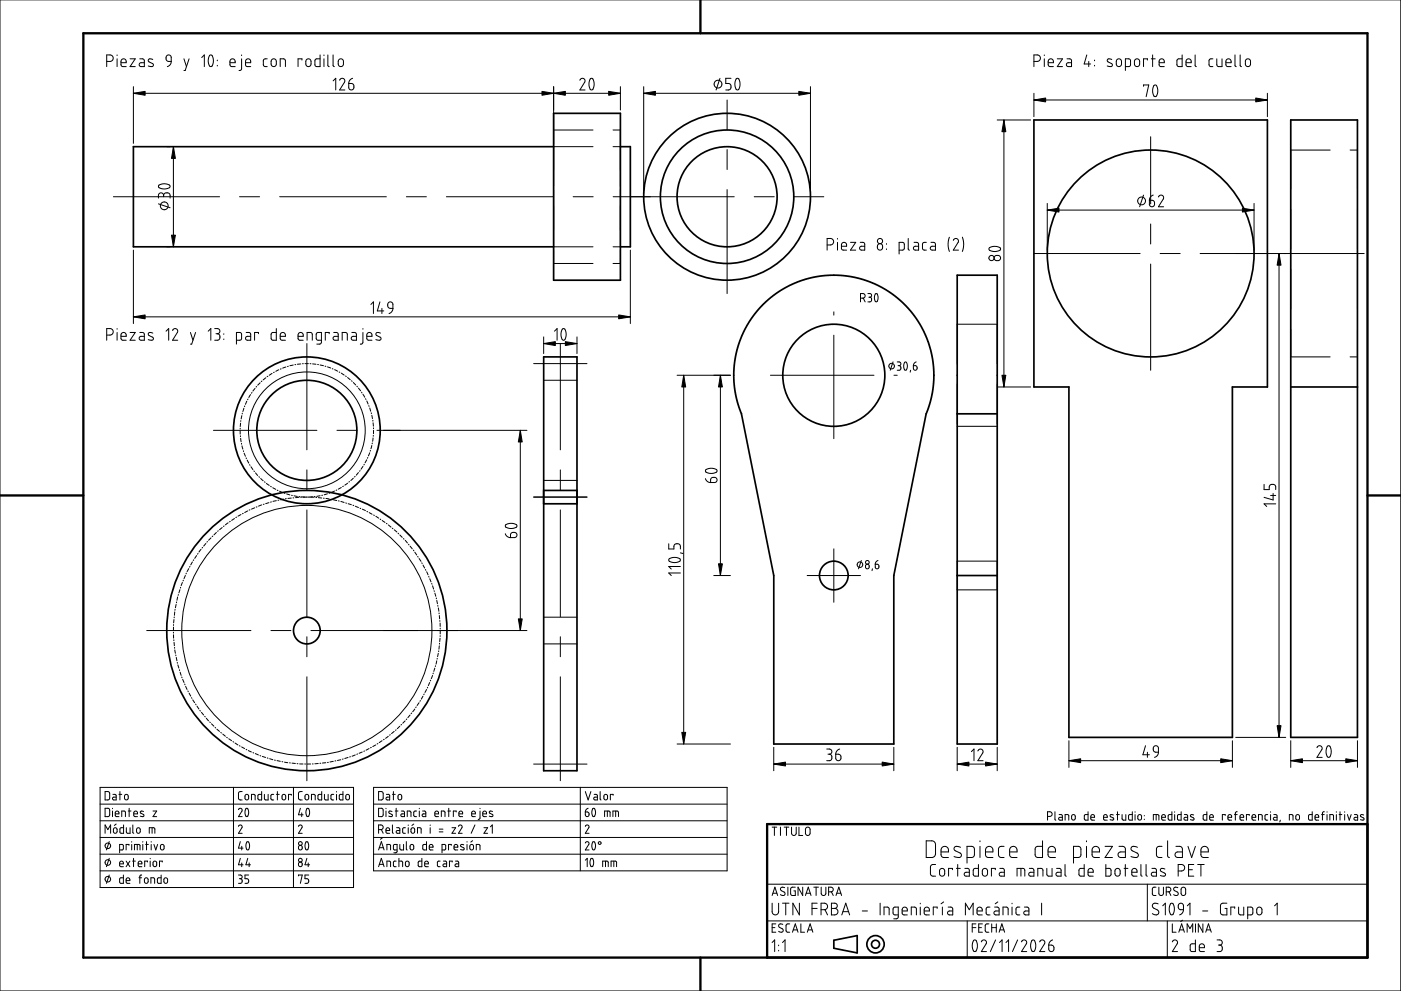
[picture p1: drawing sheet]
<svg xmlns="http://www.w3.org/2000/svg" width="420mm" height="297mm" viewBox="0 0 420 297" stroke-linecap="round" stroke-linejoin="round" font-family="sans-serif">
<g fill="none" stroke="#000" stroke-width=".3">
<path d="M0 0h420.1v297h-420.1zM32 18.4h1.1l.5-.2 .4-.6-.3-.9-.6-.2h-1.1v3.5M35.1 16.5v.2M35.1 17.6v2.4M36.3 18.8h1.5v-.6l-.3-.4-.6-.2-.5 .4-.1 1.4 .4 .5 1.1 .1M39 17.6h1.6l-1.6 2.4h1.6M41.9 17.6h.9l.4 .3 .1 2.1-1.4-.2-.2-.3 .2-.5 1.4-.2M45.8 17.8l-.9-.2-.5 .6 .3 .3 1.2 .7 .1 .5-.4 .3-1.2-.2M50 16.7l.7-.2 .5 .3 .2 1.6h-.9l-.6-.3-.1-1zM51.4 18.4l-.3 1-.9 .6M55.2 17.6l.7 2.4M56.7 17.6l-1.2 3.5h-.3"/>
<path d="M60.5 17.3l.8-.8v3.5M62.9 16.6h.7l.4 1.1-.1 1.4-.6 .9-.5-.3-.3-1.1v-1.2zM65.2 18v.2M65.2 19.6v.2M69 18.8h1.5l-.3-1-.6-.2-.5 .3-.1 1.6 .3 .4 1.2 .1M72.5 17.6v3.1l-.3 .3-.5 .1M72.5 16.5v.2M73.6 18.8h1.6v-.6l-.4-.4-.5-.2-.5 .3-.2 1.6 .4 .4 1.2 .1M80.1 17.6l-.8 .1-.3 .4 .1 1.6 .4 .3h.6M81.5 17.9l.7-.3 .6 .5 .1 1.2-.5 .6h-.6l-.5-.5zM84 20v-2.4l1.4 .2 .2 2.2M90.6 18v-.4h-1.2v2.4"/>
<path d="M91.9 17.8l.7-.2 .6 .6 .1 1.1-.5 .6h-.6l-.4-.4-.1-1.2zM96 16.5v3.5l-1.3-.1-.3-.4 .1-1.5 .3-.3 1.2-.1M97.2 16.5v.2M97.2 17.6v2.4M98.3 16.5v3.1l.4 .4M99.9 16.5v3.2l.4 .3M101.6 17.9l.7-.3 .6 .5 .1 1.2-.4 .6h-.7l-.4-.5-.1-1zM310.1 18.4h1l.6-.2 .3-.6-.2-.8-.5-.3h-1.2v3.5M313.2 16.5v.2M313.2 17.6v2.4M314.3 18.8h1.6v-.6l-.3-.4-.6-.2-.5 .4-.2 1.4 .4 .5 1.2 .1M317.1 17.6h1.5l-1.5 2.4h1.5"/>
<path d="M320 17.6h.9l.4 .3 .1 2.1-1.4-.2-.2-.3 .2-.5 1.4-.2M325.9 16.5l-.8 2.7h2M326.5 18.4v1.6M328.3 18v.2M328.3 19.6v.2M333.4 17.8l-.9-.2-.5 .5 .3 .4 1.2 .7v.6l-.7 .2-.7-.2M335 17.8l.7-.2 .6 .6v1.1l-.4 .6h-.6l-.4-.3-.1-1.3zM337.5 20h1.1l.4-.4v-1.5l-.2-.4-1.3-.1v3.5M340.4 17.9l.7-.3 .6 .5 .1 1.2-.5 .6h-.6l-.4-.5zM344.1 18v-.4h-1.2v2.4M345.3 17.6h1.1M345.7 16.5v3.5"/>
<path d="M347.6 18.8h1.6l-.1-.6-.3-.4-.5-.2-.5 .3-.2 1.6 .4 .4 1.2 .1M354.5 16.5v3.5l-1.3-.1-.2-.5v-1.5l.5-.3h1M355.7 18.8h1.5v-.6l-.3-.4-.6-.2-.4 .3-.2 1.6 .4 .4 1.1 .1M358.4 16.5v3.2l.4 .3M363.7 17.6l-.8 .1-.3 .4 .1 1.6 .4 .3h.6M364.9 17.6v1.8l.5 .6h1.1v-2.4M367.6 18.8h1.6l-.3-1-.6-.2-.5 .4-.2 1.5 .4 .4 1.2 .1M370.4 16.5v3.2l.4 .3M371.9 16.5v3.1l.4 .4M373.7 17.9l.7-.3 .6 .5v1.2l-.4 .6h-.6l-.5-.4zM40 26v17M40 28h146.1"/>
<path d="M99.9 24.2l.8-.7v3.5M101.9 24l.3-.4 .6-.1 .5 .2 .1 .5-1.5 2.8h1.5M104.6 25h1l.4 .4 .1 1-.3 .5-.6 .1-.5-.3zM105.7 23.5l-.7 .5-.4 1M166 39h11.8M166 26v29.7M173.9 24l.6-.5 .9 .4v.6l-1.5 2.5h1.6M177 23.6l.7-.1 .5 1.3-.2 1.4-.5 .8-.5-.2-.3-1.1v-1zM183.9 39h2.2v16.7M186.1 26v7M193 28h50.1M193 26v32"/>
<path d="M215.9 23.5l-1.1 3.5M218.1 30v8.8M219.2 23.5h-1.5v1.5l1.1 .1 .4 .6v.7l-.3 .4-1.2 .2M220.8 23.6h.7l.4 1.2-.1 1.4-.5 .8-.5-.2-.4-1.1 .1-1.2zM243.1 26v32M299.1 36h10M301.1 36v80M310.1 28v7M310.1 30h70M342.9 25.9v-.4h1.6l-.8 3.5M346.1 25.7l.3-.2 .4 .2 .4 1.2-.2 1.6-.5 .5-.4-.2-.4-1.3zM380.1 28v7"/>
<path d="M34 59h31.8M47.6 55.5l.9-.3 1.1-.1 1.3 .4 .1 .4-.7 .6-1.5 .1-1.1-.3-.2-.3zM49.1 58.6l-.5-.7h-.7l-.4 .5v1M49.1 58.6l.4-.7h1.1l.4 .5v1M49.1 58.6v.4M50 44h1M52 44v30M71.8 59h6.1M83.9 59h32M121.9 59h6M133.9 59h32M166 44h11.8"/>
<path d="M166 57v16.7M171.9 59h6M183.9 44h2.2M183.9 59h36.3M186.1 57v16.7M218.1 44.8v6M218.1 56.8v31.2M226.2 59h6M238.2 59h8.9M342.9 58.5l-1.1 3.5M345.1 41v20.1M345.9 58.5l-.9 .6-.3 .9"/>
<path d="M347.4 59.1l.4-.5 .5-.1 .5 .3 .2 .4-1.6 2.8h1.6M398.9 45h-11.8v11.7M404.9 45h2.2v11.7M40 75v22M47.5 61.1l3.5 1.2M50 74h1M166 75v4h11.8M166 74h11.8M183.9 74h2.2M186.1 75v4h-2.2M189 75v22M248.1 73.4h1l.6-.2 .3-.6-.2-.8-.6-.3h-1.1v3.5"/>
<path d="M251.2 71.5v.2M251.2 72.6v2.4M252.3 73.8h1.6v-.6l-.3-.4-.6-.2-.5 .3-.2 1.6 .4 .5h1.2M255.1 72.6h1.5l-1.5 2.4h1.5M258 72.6h.8l.4 .3 .1 2.1-1.4-.2-.1-.5 .2-.3 1.3-.2M263.4 73.2l.7-.2 .5 .5v1l-.4 .4h-.6l-.4-.5-.1-.7zM265.9 73v.2M265.9 74.6v.2M269.6 75h1.1l.5-.4v-1.4l-.3-.5-1.3-.1v3.5M272.4 71.5v3.2l.4 .3M274.1 72.6h.9l.4 .3 .1 2.1-1.4-.2-.2-.4 .2-.4 1.4-.2M277.8 72.6l-.9 .1-.3 .5 .2 1.5 .3 .3h.7"/>
<path d="M279.2 72.6h.8l.4 .3 .1 2.1-1.3-.2-.2-.4 .1-.4 1.4-.2M284.7 71.1l-.4 1.8 .4 2.5M285.9 72.1l.3-.5 .6-.1 .5 .2 .1 .5-1.5 2.8h1.5M288.6 71.1l.4 2-.4 2.3M296.7 74.3l.9-.4h1.1l1.2 .3 .2 .5-.7 .5-1.5 .2-1.1-.4-.2-.3zM298.3 76.8l.5-.2h.8l.4 .5v.5l-.4 .5-1-.1-.5-.5zM310.1 76h31.8M314.1 63h62M314.1 61v14M344.7 60h1l.4 .3 .1 1.1-.3 .5-.5 .1-.6-.3zM345.1 67.1v6M345.1 79.1v31.9"/>
<path d="M347.9 76h6M359.9 76h49.2M376.1 61v14M383.6 76v145M387.1 62.7v12M407.1 62.7v12M35.1 98.5v.2M35.1 99.7v2.3M39 99.7h1.6l-1.6 2.3h1.6M40 95h149M41.9 99.7h.9l.4 .2 .1 2.1-1.4-.2-.2-.3 .2-.5 1.4-.2M45.8 99.8l-.9-.1-.5 .5 .3 .3 1.2 .7 .1 .5-.4 .3-1.2-.2"/>
<path d="M49.8 99.3l.8-.8v3.5M51.8 99.1l.6-.6 .8 .4 .1 .6-1.5 2.5h1.5M57.1 99.7l.8 2.3M58.7 99.7l-1.2 3.4h-.4M62.4 99.3l.8-.8v3.5M64.4 98.5h1l.5 .5-.2 .8-.5 .2M73.8 99.7h.9l.4 .2 .1 2.1-1.4-.2-.2-.3 .2-.5 1.4-.2M82.9 98.5v3.5l-1.3-.1-.3-.5 .1-1.4 .4-.3h1.1M100.1 99.7h.9l.4 .4v1.9l-1.3-.1-.2-.4 .2-.5 1.3-.2M105.5 99.7h.9l.4 .2 .1 2.1-1.4-.2-.2-.3 .2-.5 1.4-.2M108.8 99.7v3l-.3 .4h-.4M108.8 98.5v.2"/>
<path d="M111.2 91.2l.8-.7v3.5M113.9 90.5l-.7 2.7h1.9M114.1 99.8l-1-.1-.4 .5 .2 .3 1.3 .7v.6l-.7 .2-.8-.2M114.5 92.4v1.6M116.5 90.8l.7-.3 .5 .3 .1 1.6h-.9l-.4-.2-.2-.5zM117.8 92.4l-.3 1-.8 .6M166.3 99.3l.8-.8v3.5M168.6 98.7l.3-.2 .5 .1 .4 1.1-.2 1.6-.5 .7-.5-.2-.3-1.2v-1.1zM250.1 93.5v.9M258.1 89.4l1.1-.2 .3-.5-.3-.6-1.1-.1v2.5M258.9 89.4l.6 1.1M260.3 88h.7l.3 .3v.5l-.5 .3"/>
<path d="M260.6 89.1h.2M260.8 89.1l.5 .2 .1 .8-.4 .4h-.7M262.6 88.1h.5l.2 .8-.1 1.1-.4 .5-.3-.2-.3-.8zM298.9 97.2h-11.8v11.9M299.1 97.2v11.9M387.1 80.7v12M387.1 98.7v8.3h11.8M407.1 80.7v12M407.1 98.7v8.3h-2.2M32 100.4l1.6-.2 .4-.6-.3-.8-.6-.3h-1.1v3.5M36.3 100.8h1.5v-.6l-.3-.4-.6-.1-.5 .3-.1 1.5 .4 .5h1.1M64.8 100h.4"/>
<path d="M65.2 100l.7 .5v1l-.5 .4-1 .1M67.1 100v.2M67.1 101.6v.2M70.9 102h1.1l.4-.4 .1-1.5-.3-.4h-1.3v3.4M77.5 100v-.3h-1.2v2.3M84 100.8h1.6l-.3-1-.6-.1-.5 .3-.2 1.5 .5 .5h1.1M89.4 100.8h1.5l-.3-1-.6-.1-.4 .2-.2 1.6 .4 .5h1.1M92 103v31.8M92.1 102v-2.3l1.4 .1 .2 2.2M96.4 102h-1.1l-.4-.3-.1-1.5 .3-.5h1.3v2.9l-.4 .5h-1M98.7 100v-.3h-1.1v2.3M102.6 102v-2.3h1.1l.4 .2 .1 2.1"/>
<path d="M110 100.8h1.5l-.2-1-.7-.1-.4 .2-.2 1.6 .4 .5h1.1M160 109h16M163 114h10M163 103h10M163 101v5M168 103v31.8M173 101v5M203.1 112.5h16M205 112.5v110.5M216 112.5v60M231.1 112.5h31M250.1 100.5v31"/>
<path d="M267.8 108.5l-.8 2.5M268.1 112.5h1M269.1 108.5h.7l.4 .4-.1 .5-.5 .2M269.3 109.6h.3M269.6 109.6l.5 .2 .1 .8-.4 .4h-.7M271.3 108.6h.5l.3 .9-.1 1-.3 .5-.4-.2-.3-.8zM273.1 111l-.1 .5M273.9 109.6l1 .2 .1 .7-.2 .3-.4 .2-.4-.2zM274.8 108.5l-.6 .4-.3 .7M287.1 115.1v12M299.1 115.1v12M299.1 116h10"/>
<path d="M64 129h31M101 129h6.1M113.1 129h44.9M156 129v60M287.1 127.8h11.8M92 140.8v6M92 152.8v32M151.5 160l.6 .8 1 .3M151.6 157.3l1.1-.4h.9l1.3 .3 .1 .5-.5 .5-1.5 .2-1.3-.4zM153.3 159.9l.5-.3 .8 .1 .4 .4v.5l-.5 .5h-1.4zM160 149h16M163 144h10"/>
<path d="M168 140.8v6M168 152.8v32M211.6 143.5l.5 .8 1 .3M211.6 140.9l.8-.4 1.2-.1 1.3 .3 .2 .5-.8 .6-1.3 .1-1.3-.4zM213.3 143.4l.4-.3h.8l.5 .5v.6l-.6 .4h-1.3zM379.1 145.2v1.5h1.5l.1-1 .7-.5h.7l.4 .3 .1 1.2M381 148.5h1.6M381.8 147.9v2l-2.7-.8M382.6 151h-3.5l.8 .8M200.6 163v1.5h1.5l.1-1.1 .6-.4h.7l.4 .3 .1 1.2M200.6 167.6l1.1-.5h1l1.2 .3 .1 .6-.6 .4-1.4 .2-1.3-.4zM204 171.7h-3.4l.7 .8"/>
<path d="M204 169.8h-3.4l.7 .8M204 165.7l.8 .2M214.1 172.5h5M242.1 172.5h16M250.1 164.5v16M258.3 168l-.8 2.5M261.6 170.5l-.1 .5M262.5 169.1l1 .2 .1 .7-.2 .4-.5 .1-.3-.2zM263.3 168l-.6 .4-.2 .7M298.9 168.2h-11.8v8.6h11.8M299.1 168.2v8.6M44 189h31.2"/>
<path d="M81.3 189h5.9M92 190.9v5.9M93.3 189h64.7M163 193h10M163 185h10M168 190.9v5.9M92 202.9v31.1M168 202.9v31.1M30 236h76v30h-76zM31.5 237.3h1l.3 .2 .1 1.8-.3 .4-1.1 .1zM33.9 238.1l.9 .2v1.5l-1-.2 .1-.6 .9-.1M35.7 238.1h.8"/>
<path d="M36 237.3v2.5M37.5 238.3l.5-.2 .4 .4 .1 .8-.3 .4-.5 .1-.3-.4zM70 236v30M72.6 237.3h-.7l-.4 .4 .1 1.8 .3 .3h.7M73.6 238.3l.5-.2 .4 .3 .1 .9-.3 .4-.4 .1-.4-.3zM75.4 239.8v-1.7l1.1 .2v1.5M78.5 237.3v2.5l-.9-.1-.3-.3 .1-1.1 1.1-.2M79.3 238.1v1.3l.4 .4h.7v-1.7M82.1 238.1h-.6l-.3 .4 .1 1.1 .8 .2M82.9 238.1h.8M83.2 237.3v2.5M84.7 238.3l.5-.2 .4 .3 .1 .9-.3 .4-.4 .1-.4-.3z"/>
<path d="M87.4 238.4v-.3h-.9v1.7M88 236v30M90.6 237.3h-.7l-.4 .5 .1 1.7 .3 .3h.7M91.6 238.3l.5-.2 .4 .3 .1 .9-.3 .4-.4 .1-.4-.3zM93.4 239.8v-1.7l1 .2 .1 1.5M96.5 237.3v2.5l-1-.1-.1-.3v-1.1l1.1-.2M97.3 238.1v1.3l.4 .4h.7v-1.7M100.1 238.1h-.6l-.2 .3v1.2l.8 .2M100.9 237.3v.1M100.9 238.1v1.7M102.8 237.3v2.5l-.9-.1-.2-.3 .1-1.1 1-.2M103.8 238.3l.6-.2 .4 .3v1l-.3 .3-.4 .1-.3-.3z"/>
<path d="M112 236h106.1v25h-106.1zM113.5 237.3h1l.4 .4v1.6l-.3 .4-1.1 .1zM115.9 238.1l.9 .2 .1 1.5-1-.1v-.7l1-.1M117.7 238.1h.8M118 237.3v2.5M119.5 238.3l.5-.2 .4 .3 .1 .9-.3 .4-.4 .1-.4-.4zM160 229h16M174 236v25M175.5 237.3l.9 2.5 .8-2.5M178.2 238.1l.9 .2 .1 1.5-1-.1v-.7l1-.1M180 237.3v2.2l.3 .3M181.2 238.3l.6-.2 .4 .3v1l-.3 .3-.4 .1-.4-.4z"/>
<path d="M183.9 238.4v-.3h-.9v1.7M203.1 223h16M232.1 229h36M232.1 224v7M247.9 224.5l1.1 .1 .4 .3v.8l-.7 .4M248.3 226.1h.4M248.7 226.1l.7 .5v.9l-.5 .5h-1M250.6 226.1h1.1l.4 .3 .1 1-.3 .5-.6 .1-.5-.3zM251.8 224.5l-.8 .6-.4 1M268.1 224v7M287.1 229h12M287.1 224v7"/>
<path d="M291.3 225.3l.8-.8v3.5M293.3 225.1l.6-.6 .4 .1 .5 .4-.1 .6-1.4 2.4h1.5M299.1 224v7M320.6 228h49M320.6 222v8M343.5 223.5l-.7 2.7h1.9M344.1 225.5v1.5M346 223.8l.8-.3 .5 .3 .1 1.7-.9-.1-.5-.3-.1-.9zM347.4 225.5l-.3 .9-.9 .6M369.6 222v8M370.6 221h15M387.1 228h20"/>
<path d="M387.1 222v8M394.9 224.1l.3-.4 .7-.2 .4 .3 .2 .4-1.6 2.8h1.6M398.1 223.7l.3-.2 .4 .2 .4 1.2-.1 1.3-.6 .8-.4-.2-.4-1.1v-1.1zM407.1 222v8M30 241h76M30 246h76M30 251h76M30 256h76M31.5 242.3h.9l.4 .2 .1 1.8-.4 .5h-1zM31.5 249.8v-2.5l.8 1.4 .9-1.4v2.5M32.8 252.3l-.9 2.5M32.8 257.3l-.9 2.5"/>
<path d="M33.7 242.3v.1M33.7 243.1v1.7M34.2 248.3l.4-.2 .5 .3v.9l-.3 .4-.7-.2zM34.6 243.9h1.1l-.3-.7-.7 .1-.1 1.1 .2 .4h.9M34.8 247l-.5 .4M35.9 254.8h.8l.3-.3v-1l-.2-.3-.9-.1v2.5M35.9 258.9h1.1l-.2-.7-.5-.1-.3 .3-.1 1 .3 .4h.8M36.5 244.8v-1.7l1.1 .2v1.5M37.1 247.3v2.5h-.8l-.3-.3v-1.1l.2-.3h.9M37.8 258.1l1.1 1.7M37.9 248.1v1.4l.3 .3h.8v-1.7M38.5 243.1h.8"/>
<path d="M38.7 253.4v-.3h-.9v1.7M38.7 242.3v2.5M38.9 258.1l-1.1 1.7M39.5 252.3v.1M39.5 253.1v1.7M39.8 258.1h.8M39.8 247.3v2.2l.3 .3M40 257.3v2.5M40.1 243.9h1.1l-.2-.7-.4-.1-.4 .2-.1 1 .3 .5h.8M40.3 254.8v-1.7l1.6 .1 .1 1.6M41.1 248.3l.4-.2 .5 .3 .1 .9-.4 .4h-.5l-.2-.3zM41.2 253.1v1.7"/>
<path d="M41.4 258.9h1.1l-.2-.7-.4-.1-.3 .2-.2 1.1 .3 .4h.8M42.8 252.3v.1M42.8 253.1v1.7M43 243.2l-.7-.1-.2 .4 1 .7v.4h-1M43.7 253.1h.8M43.9 252.3v2.5M44.2 258.4v-.3h-.8v1.7M44.8 249.8v-1.7l1.5 .1 .1 1.6M45 257.3v.1M45 258.1v1.7M45.3 252.3v.1M45.3 253.1v1.7"/>
<path d="M45.6 248.1v1.7M45.9 243.1h1.1l-1.1 1.7h1.1M46 258.3l.5-.2 .4 .3 .1 1-.3 .3-.7-.2zM46.2 253.1l.5 1.7 .6-1.7M48.3 253.3l.5-.2 .4 .3v1l-.4 .4-.4-.1-.3-.3zM48.7 258.4v-.3h-.9v1.7M71.5 242.7l.5-.4 .6 .2v.6l-1.1 1.7h1.1M71.5 247.7l.5-.4 .6 .2v.6l-1.1 1.7h1.1M72.1 252.3l-.6 1.9h1.4M72.1 257.3l-.6 1.9h1.4M72.5 253.7v1.1M72.5 258.7v1.1"/>
<path d="M73.8 242.4h.5l.3 .9-.2 1-.3 .5-.4-.3-.2-.7zM74 252.4h.5l.3 .7v1.1l-.4 .6-.4-.2-.2-.7zM74.3 257.3l-.6 1.9h1.4M74.7 258.7v1.1M89.5 247.7l.5-.4 .6 .3v.4l-1.1 1.8h1.1M90.1 242.3l-.6 1.9h1.4M90.5 243.6v1.2M91.8 252.4h.5l.3 .8-.1 1-.4 .6-.4-.2-.2-.7zM92 257.3l-.5 1.9h1.4M92.1 242.4h.5l.2 .8v1l-.4 .6-.4-.3-.2-.7zM92.4 258.7v1.1M112 241h106.1"/>
<path d="M112 246h106.1M112 251h106.1M112 256h106.1M113.5 242.3h1.1l.3 .4v1.6l-.4 .5h-1zM113.5 248.7l1.2-.2 .2-.4-.1-.6-.5-.2h-.8v2.5M113.5 254.8l.9-2.5 .8 2.5M113.5 259.8l.9-2.5 .8 2.5M113.7 259.1h1.3M113.7 254.1h1.3M114.4 248.6l.5 1.2M114.6 251.2l-.5 .4M115.8 248.9h1.1l-.3-.7-.4-.1-.4 .3v1.1l.3 .3h.8"/>
<path d="M115.8 242.3v.1M115.8 243.1v1.7M116 254.8v-1.7l1.1 .2v1.5M116 259.8v-1.7l1.1 .2v1.5M117.6 243.2l-.8-.1-.2 .4 1 .7v.4h-1M117.7 247.3v2.2l.3 .3M118.5 243.1h.9M118.8 258.1h-.5l-.3 .3v1.2l.8 .2M118.8 242.3v2.5M118.9 248.1h.7l.3 .3v1.4l-.9-.1-.2-.3 .2-.4 .9-.1M119.1 254.8h-.8l-.3-.3v-1.1l.2-.3h.9v2.1l-.3 .4h-.7M119.6 258.1l1 .1 .2 1.6"/>
<path d="M119.6 257.3v2.5M119.9 253.1v1.4l.3 .3h.8v-1.7M120.3 243.1l1 .2v1.5l-1-.1v-.7l1-.1M121.6 248.1h-.5l-.3 .3v1.2l.8 .2M121.7 258.3l.6-.2 .4 .3v.9l-.3 .4-.4 .1-.4-.4zM121.9 252.3v2.2l.2 .3M122.1 244.8v-1.7l1 .1 .2 1.6M122.4 247.3v.1M122.4 248.1v1.7M123.1 253.3l.5-.2 .4 .3 .1 1-.4 .4-.6-.2-.1-.3zM123.4 248.3l.4-.2 .5 .4 .1 .8-.4 .4h-.4l-.3-.3zM124.1 247l-.6 .4"/>
<path d="M124.9 243.1h-.5l-.3 .4 .1 1.2 .7 .1M125.2 249.8v-1.7l1 .1 .1 1.6M125.8 242.3v.1M125.8 243.1v1.7M126.5 257.3v2.5l-.9-.1-.1-1.4 1-.2M126.7 243.1l.9 .2 .1 1.5-1-.1v-.7l1-.1M127.4 258.9h1.1l-.3-.7-.4-.1-.4 .3v1.1l.2 .3h.9M127.9 252.3v2.5l-.9-.1-.2-.3 .1-1.1 1-.2M128.7 253.9h1.2l-.2-.7-.5-.1-.3 .2-.2 1.1 .4 .4h.8M129 247.3v.1M129 248.1v1.7M130.4 243.9h1.1l-.2-.7-.8 .1-.1 1.1 .3 .4h.8"/>
<path d="M131.7 249.3h1.1M131.7 248.5h1.1M132 258.1h-.6l-.2 .4v1.1l.8 .2M132.4 244.8v-1.7l1 .2 .1 1.5M132.6 254.8l1-.2-.1-1.4-.9-.1v2.5M133 258.1l.9 .2v1.5l-1-.1 .1-.7 .9-.1M134.3 243.1h.8M134.6 242.3v2.5M135.3 253.4v-.3h-.8v1.7M135.6 248.1h1.1l-1.1 1.7h1.1M135.6 258.4v-.3h-.8v1.7M136.2 253.9h1.1l-.2-.7-.5-.1-.4 .3v1l.3 .4h.8"/>
<path d="M136.6 258.1l.9 .2 .1 1.5-1-.1v-.7l1-.1M136.8 243.4v-.3h-.8v1.7M137.5 247.7l.5-.4 .5 .3 .1 .5-1.1 1.7h1.1M137.6 243.9h1.1l-.2-.7-.7 .1-.2 1.1 .3 .4h.8M139.1 253.2l-.7-.1-.3 .4 1.1 .7-.1 .5-1-.1M140.1 252.3v.1M140.1 253.1v1.7M141.1 253.3l.5-.2 .4 .4v.9l-.4 .4-.7-.4zM141.5 243.9h1.1l-.3-.7-.7 .1-.1 1.1 .3 .4h.8M141.7 252l-.5 .4M142.4 247.3l-1.1 2.5M142.8 254.8v-1.7l1 .1 .2 1.6"/>
<path d="M144 243.1v2.2l-.6 .3M144 242.3v.1M144.8 243.9h1.1l-.3-.7-.7 .1-.1 1.1 .3 .4h.8M145.1 248.1h1.1l-1.1 1.7h1.1M147.1 247.8l.5-.5v2.5M147.7 243.2l-.7-.1-.3 .4 1.1 .7v.4h-1.1M175.5 243.4l1.1 .2 .1 .7-.3 .4-.4 .1-.4-.3zM175.5 247.7l.5-.4 .6 .3v.4l-1.1 1.8h1.2M175.5 252.7l.5-.4 .6 .3v.5l-1.1 1.7h1.2M175.5 257.8l.6-.5v2.5M176.4 242.3l-.6 .3-.3 .8M177.2 257.4l.5-.1 .3 .9-.1 1.1-.4 .5-.3-.2-.3-.9z"/>
<path d="M177.8 242.4l.5-.1 .3 .9-.1 1-.4 .6-.3-.2-.3-.8zM177.8 252.4l.5-.1 .3 .9-.1 1-.4 .6-.3-.2-.3-.7zM180.7 259.8v-1.7l1.6 .1 .1 1.6M181.3 244.8v-1.7l1.6 .1 .1 1.6M181.6 258.1v1.7M182.1 243.1v1.7M183.3 259.8v-1.7l1.5 .2 .1 1.5M183.8 244.8v-1.7l1.5 .1 .2 1.6M184.1 258.1v1.7M184.6 243.1v1.7M231.6 247.9h1.3M232.2 247.9v2.5"/>
<path d="M234.1 247.9v2.5M234.3 246.8l-.5 .4M235.2 247.9h1.4M235.9 247.9v2.5M237.4 247.9v2.1l.6 .4 .5-.1 .3-.4v-2M239.6 247.9v2.5h1.1M241.7 248.2l.7-.3 .5 .5v1.5l-.4 .5h-.4l-.5-.4zM277.8 252l1.9 .1 .8 .6v3.4l-.1 .5-.6 .4h-2zM280.6 259.1l-1.1 .1-.5 .6 .1 2.5 .5 .3h1M282.2 255.4h2.2v-1l-.4-.5-.7-.2-.9 .4-.2 .6v1.6l.5 .7h1.7M287.2 259.1v3.5M288.1 254l-1.5-.3-.5 .8 .2 .4 1.9 1 .1 .5-.1 .4-.8 .2-1.3-.2"/>
<path d="M290 257h1.6l.5-.4 .1-2.2-.4-.6-1.8-.1v5M293.4 259.1v3.5l-1.3-.1-.2-.4 .1-1.5 .4-.3h1M293.9 252v.3M293.9 253.7v3.3M295.6 255.4h2.2v-.9l-.5-.6-.7-.2-.8 .4-.2 .6v1.5l.5 .8h1.7M301.1 253.7h-1.1l-.6 .7 .2 2.3 .5 .3h1M302.8 255.4h2.2l-.1-1-.3-.5-.8-.2-.7 .3-.3 .6v1.7l.6 .7h1.6M312.7 252v5l-1.9-.1-.4-.6 .1-2.2 .7-.4h1.5M314.2 244.7l1.2-.2 .1-.6-.2-.4-1.1-.2v2.5M314.3 255.4h2.2v-.9l-.4-.6-.8-.2-.7 .3-.3 .7v1.5l.5 .8h1.7M316.4 243.3v2.3l.3 .2M317.6 244.2l.9 .1 .1 1.5-1-.1v-.6l1-.1"/>
<path d="M319.4 259.1v3.2l.4 .3M319.4 245.8v-1.6l1.1 .1v1.5M321.5 244.3l.5-.1 .4 .3 .1 .9-.4 .4-.7-.2zM321.9 257h1.7l.5-.4 .1-2.2-.4-.6-1.9-.1v5M325.1 259.1v3.5l-1.4-.1-.1-.4 .1-1.5 .4-.3h1M325.8 252v.3M325.8 253.7v3.3M326.3 243.3v2.5h-.9l-.2-.4 .1-1.1 1-.1M327.1 245h1.2l-.2-.7-.5-.1-.3 .1-.2 1.1 .3 .4h.9M327.5 255.4h2.2v-.8l-.4-.7-.8-.2-.8 .4-.2 .6v1.6l.6 .7h1.6M331 245h1.1l-.2-.7-.5-.1-.3 .1-.1 1.2 .3 .3h.8M331.4 253.7h2.2l-2.2 3.3h2.2"/>
<path d="M331.6 259.1v3.5l1.4-.1 .2-.4-.1-1.5-.4-.3h-1.1M333.9 244.3l-.7-.1-.3 .4 1 .6v.5h-1M334.8 244.2h.9M335.1 243.3v2.5M335.6 253.7h1.3l.5 .4 .1 2.9h-1.5l-.5-.2-.2-.6 .3-.7 1.9-.1M336.5 244.2v1.3l.4 .3h.7v-1.6M337.5 259.1v3.5M339.6 243.3v2.5h-1l-.1-.3v-1.2l1.1-.1M340.4 243.3v.2M340.4 244.2v1.6M341.1 254l-1.5-.3-.4 .8 .2 .4 1.8 1 .1 .8-.5 .3-1.6-.2M341.4 244.3l.6-.1 .3 .3v.9l-.4 .4-.6-.3z"/>
<path d="M342.2 259.1v3.2l.3 .3M343.2 244.4v.2M343.2 245.5v.2M343.7 259.1v3.2l.4 .3M345.9 245.8v-1.6l1.5 .1 .2 1.5M346.7 244.2v1.6M348.4 245h1.1l-.2-.7-.5-.1-.3 .2-.1 1 .2 .4h.9M348.5 253.7h-1.2l-.5 .7 .2 2.3 .5 .3h1M350.2 252v4.6l.5 .4M351.5 243.3v2.5h-.9l-.3-.4 .1-1.1 1.1-.1M352.3 243.3v.2M352.3 244.2v1.6"/>
<path d="M352.7 253.7h1.4l.5 .7v2.6l-1.9-.1-.3-.6 .3-.8 1.9-.1M354.2 243.3v2.5h-.9l-.2-.3 .1-1.2 1-.1M355.2 244.2l.9 .1 .1 1.5-1-.1v-.6l1-.1M356.3 253.7l1.1 3.3 1.1-3.3M358 244.3l-.7-.1-.3 .3 1.1 .8-.1 .4h-1M358 259.1h-1.6v3.5h1.6M359.2 259.1h1.9M360.2 255.4h2.2l-.1-1-.4-.5-.7-.2-.8 .4-.2 .6v1.6l.5 .7h1.7M360.2 259.1v3.5M361.9 243.3v2.5h-.9l-.2-.3 .1-1.2 1-.1M362.8 245h1.1l-.2-.7-.5-.1-.3 .1-.1 1.2 .3 .3h.8M367.4 244.4v-.2h-.8v1.6"/>
<path d="M368.3 245h1.1l-.2-.7-.5-.1-.3 .1-.1 1.2 .2 .3h.9M370.2 244.2h.8M371 243.3l-.5 .4v2.1M371.9 245h1.1l-.2-.7-.5-.1-.4 .2v1.1l.3 .3h.8M374.6 244.4v-.2h-.8v1.6M375.5 245h1.1l-.2-.7-.5-.1-.3 .1-.1 1.1 .2 .4h.9M377.4 245.8v-1.6l1.1 .1v1.5M380.2 244.2h-.6l-.2 .3v1.1l.8 .2M381 243.3v.2M381 244.2v1.6M382 244.2l.9 .1 .1 1.5-1-.1v-.6l1-.1M384 245.8l-.2 .6"/>
<path d="M386.7 245.8v-1.6l1 .1 .1 1.5M388.8 244.3l.6-.1 .3 .3v.9l-.4 .4-.7-.3zM393.5 243.3v2.5h-.9l-.2-.3 .1-1.2 1-.1M394.4 245h1.1l-.2-.7-.5-.1-.3 .1-.1 1.2 .2 .3h.9M396.3 244.2h.9M397.2 243.3l-.6 .3v2.2M398 243.3v.2M398 244.2v1.6M398.8 245.8v-1.6l1.1 .1v1.5M400.8 243.3v.2M400.8 244.2v1.6M401.6 244.2h.8"/>
<path d="M401.9 243.3v2.5M403.3 243.3v.2M403.3 244.2v1.6M404.1 244.2l.5 1.6 .6-1.6M406.2 244.2l.9 .1 .1 1.5-1-.1v-.6l1-.1M409 244.3l-.8-.1-.2 .4 .9 .6 .2 .4-.4 .2-.7-.1M30 261h76M32.8 262.3l-.9 2.5M37 262.3v2.5l-.9-.1-.2-.3v-1.1l.4-.2h.7M37.8 263.9h1.1l-.1-.7-.5-.1-.4 .2-.1 1.1 .3 .4h.8M41.7 263.1h.8M42.5 262.3l-.6 .3v2.2"/>
<path d="M43.4 263.3l.4-.2 .5 .2 .1 1-.2 .4h-.6l-.3-.3zM45.3 264.8v-1.7l1 .1 .1 1.6M48.3 262.3v2.5l-.9-.1-.2-.3v-1.1l.4-.2h.7M49.3 263.3l.5-.2 .4 .4v.9l-.3 .4-.4-.1-.3-.3zM71.5 262.3h.7l.3 .2v.6l-.4 .3M71.8 263.4h.3M72.1 263.4l.5 .3v.7l-.4 .4h-.7M74.6 262.3h-1.1v1.1h.7l.4 .5-.2 .7-.9 .2M89.5 262.6v-.3h1.1l-.5 2.5M92.6 262.3h-1.1v1.1h.7l.4 .5-.2 .7-.9 .2M230.1 276h180M230.1 265h180"/>
<path d="M231.6 270.7v2.7l.3 .6 .6 .2 .5-.1 .4-.5 .1-2.9M231.6 278h.8M231.6 268.4l.8-2.5 .8 2.5M231.8 267.7h1.2M232.7 276.9h-1.1v2.5h1.1M234.7 270.7h1.9M234.8 277.1l-.9-.2-.4 .7 1.3 .9v.6l-.3 .3-1-.3M235.3 266.1l-.9-.1-.3 .6 .2 .3 1 .6 .1 .7-.7 .2-.6-.3M235.6 270.7v3.5M236.3 265.9v2.5M236.8 276.9h-.7l-.4 .5 .1 1.7 .3 .3h.7M237.7 279.4l.8-2.5 .8 2.5"/>
<path d="M237.9 278.7h1.2M238.5 265.9h-1l-.4 .4v1.6l.4 .5h1v-1.4h-.4M239.7 270.7v3.5l-1.9-3.5v3.5M240.2 276.9v2.5h1.1M240.7 265.9v2.5l-1.4-2.5v2.5M241.6 268.4l.8-2.5 .8 2.5M241.8 267.7h1.2M242.1 279.4l.9-2.5 .8 2.5M242.3 278.7h1.2M243.5 272.3h1.6M244.1 265.9h1.3M244.8 265.9v2.5"/>
<path d="M245.1 270.7h-1.6v3.5M246.2 272.7h1.1l.6-.3 .3-.9-.3-.5-.6-.3h-1.1v3.5M246.3 265.9v2l.5 .5 .6-.1 .2-.4 .1-2M247.4 272.6l.8 1.6M248.5 267.3l1.1-.1 .3-.5-.2-.5-.4-.3h-.8v2.5M249.3 267.3l.6 1.1M249.3 270.7h1.2l.5 .5v.7l-.7 .4 .6 .2 .4 .6-.1 .6-.5 .5h-1.4zM249.3 272.3h1M250.7 268.4l.9-2.5 .8 2.5M251 267.7h1.2M252.5 274.2l1.1-3.5 1.2 3.5M252.8 273.3h1.7"/>
<path d="M258.6 273h1.5M263.9 270.7v3.5M265.1 274.2v-2.3h1.1l.4 .3 .1 2M269.4 274.2h-1.1l-.4-.3-.1-1.4 .3-.5 1.3-.1v3l-.4 .5h-1M270.6 273h1.5v-.6l-.4-.4-.5-.1-.5 .3-.1 1.5 .4 .5h1.1M273.3 274.2v-2.3h1.1l.4 .3v2M276 270.7v.2M276 271.9v2.3M277.2 273h1.5v-.5l-.4-.5-.6-.1-.4 .4-.1 1.4 .4 .5h1.1M281.1 272.3v-.4h-1.2v2.3M281.9 260.6l.7-.3 .7 .4v1.3l-.5 .6h-.5l-.5-.5zM282.6 271.9v2.3"/>
<path d="M283 270.3l-.8 .6M284.4 271.9h1l.3 .5v1.8l-1.3-.1-.2-.4 .2-.5 1.3-.2M285.6 260.7v-.4h-1.1v2.3M286.8 260.3h1.2M289.3 260.3h.9l.4 .3 .1 2-1.4-.2-.1-.5 .1-.3 1.4-.1M289.5 274.2v-3.5l1.2 2 1.1-2v3.5M290.1 276v11M291.6 278h1.1M292.7 276.9h-1.1v2.5M293 273h1.6l-.1-.6-.3-.4-.7-.1-.4 .4-.1 1.5 .5 .4h1.1M293.5 278h.8M294.6 276.9h-1.1v2.5h1.1"/>
<path d="M294.8 260.5l.8-.2 .5 .5v1.3l-.4 .5h-.6l-.4-.4-.1-1.3zM296.6 276.9h-.8l-.3 .5v1.7l.3 .3h.8M296.9 271.9h-.7l-.5 .5 .1 1.5 .4 .3h.7M297.4 278h1.4M297.4 276.9v2.5M298.3 271.9h1l.3 .5v1.8l-1.3-.1-.2-.4 .2-.5 1.3-.2M298.5 260.7v-.4h-1.2v2.3M298.8 276.9v2.5M299.2 270.3l-.7 .6M299.6 279.4l.9-2.5 .8 2.5M299.8 260.3h.9l.4 .3 .1 2-1.4-.2-.1-.5 .1-.3 1.4-.1M299.9 278.7h1.2"/>
<path d="M300.8 274.2v-2.3h1.1l.4 .3v2M303.5 270.7v.2M303.5 271.9v2.3M305 262.6v-2.3l2.1 .1 .2 .4v1.8M305.9 271.9h-.8l-.4 .5 .1 1.6 1.1 .2M306.2 260.3v2.3M307.2 271.9h1.1l.3 .5v1.8l-1.4-.1-.2-.4 .2-.5 1.4-.2M308.7 260.3h.8l.5 .3 .1 2-1.4-.2-.2-.4 .2-.4 1.4-.1M311.2 262.6v-2.3h1.1l.4 .3 .1 2M312.4 270.7v3.5M313.9 260.3l.1 1.9 .4 .4h1.1v-2.3M316.9 260.3h.8l.5 .3v2l-1.4-.2-.1-.5 .2-.3 1.3-.1"/>
<path d="M326.3 261.5h1.6l-.1-.7-.3-.4-.5-.1-.5 .3-.2 1.6 .4 .4h1.2M334.6 260.5l.8-.2 .5 .5v1.3l-.5 .5h-.5l-.5-.5v-1.1zM337.1 260.3h1.2M339.4 261.5h1.6v-.7l-.4-.4-.5-.1-.5 .3-.2 1.5 .4 .5h1.2M344.1 265v11M345.5 260.3h.8l.5 .3v2l-1.4-.2-.1-.5 .2-.3 1.3-.1M346.7 265.9l-.8 .1-.3 .4 .1 1.8 .3 .2h.7M347.3 270.9l-1.3-.1-.4 .8 .3 .6 1.5 .8v.9l-.7 .3-1.1-.4M347.5 265.9v2l.6 .5 .5-.1 .3-.4v-2M348.7 271.5l.8-.8v3.5M349.4 260.5l-1-.2-.4 .5 .1 .4 1.4 .7v.5l-.3 .2-1.2-.2M349.8 267.3l1.1-.1 .2-.5-.1-.5-.5-.3h-.7v2.5"/>
<path d="M350.1 276v11M350.6 267.3l.5 1.1M351 270.9l.4-.2 .4 .2 .4 1.3-.2 1.5-.6 .5-.4-.1-.4-1.3zM351.6 276.9v2.5h1.1M353.2 266.1l-.9-.1-.3 .6 .2 .3 1 .6 .1 .7-.7 .2-.6-.3M353.3 261.1h1.1l.6-.4 .3-.7-.4-.7-1.6-.2v3.5M353.5 279.4l.9-2.5 .8 2.5M353.5 271l.6-.3 .6 .3 .2 1.7h-.9l-.4-.3-.2-.5zM353.8 278.7h1.2M354.3 266.2l.7-.3 .6 .5v1.5l-.5 .5h-.5l-.4-.5zM354.6 275.8l-.5 .4M354.9 272.7l-.3 1-.8 .5"/>
<path d="M356 279.4v-2.5l.9 1.4 .8-1.4v2.5M356.1 271.5l.8-.8v3.5M356.4 260.7h1.2M358.5 276.9v2.5M360.7 273h1.5M360.7 276.9v2.5l-1.3-2.5v2.5M361.6 279.4l.8-2.5 .9 2.5M361.8 278.7h1.2M367.9 270.7h-1.3l-.6 .6v2.3l.5 .6h1.4v-1.9h-.5M370.3 272.3v-.4h-1.2v2.3M371.5 271.9v1.8l.5 .5h1v-2.3M374.2 274.2h1l.4-.2 .1-1.6-.2-.4-1.3-.1v3.5"/>
<path d="M377 272.2l.7-.3 .7 .5v1.3l-.5 .5h-.5l-.4-.4zM382.2 271.5l.8-.8v3.5M231.6 282.5l.7-.8v3.5M233.5 283.3v.2M233.5 284.8v.2M234.7 282.5l.7-.8v3.5M292 281.9l.4-.2 .4 .2 .3 1.2-.1 1.4-.6 .7-.4-.2-.4-1.1v-1.1zM294.3 282.3l.7-.6 .5 .1 .3 .4v.6l-1.5 2.4h1.5M298.6 281.7l-1.6 3.5M299.7 282.5l.8-.8v3.5M301.7 282.5l.8-.8v3.5M305.2 281.7l-1.6 3.5"/>
<path d="M306.3 282.3l.7-.6 .4 .1 .4 .4v.6l-1.5 2.4h1.6M309.5 281.9l.3-.2 .4 .1 .4 1.2-.1 1.5-.6 .7-.4-.2-.4-1.1v-1.1zM311.8 282.3l.7-.6 .4 .1 .4 .4v.6l-1.5 2.4h1.6M314.5 283.3h1l.4 .2 .2 1-.3 .6-.7 .1-.4-.2zM315.7 281.7l-.9 .6-.3 1M351.6 282.3l.7-.6 .4 .1 .4 .4v.6l-1.5 2.4h1.5M358.5 281.7v3.5h-1.2l-.4-.5 .1-1.5 .4-.3h1.1M359.7 284.1h1.5v-.7l-.3-.4-.6-.1-.5 .3-.1 1.6 .3 .4h1.2M365 281.7h.9l.5 .4 .1 .8-.7 .4M365.4 283.3h.4M365.8 283.3l.7 .4v1.1l-.5 .4h-1"/>
<circle cx="215.3" cy="25.2" r="1.17"/>
<circle cx="49.3" cy="61.7" r="1.17"/>
<circle cx="263.9" cy="72.2" r=".78"/>
<circle cx="297.4" cy="77.3" r=".78"/>
<circle cx="342.4" cy="60.2" r="1.18"/>
<circle cx="267.4" cy="109.7" r=".83"/>
<circle cx="92" cy="129" r="17.5"/>
<circle cx="257.9" cy="169.2" r=".83"/>
<circle cx="260" cy="169.8" r=".64"/>
<circle cx="260.1" cy="168.6" r=".56"/>
<circle cx="92" cy="189" r="37.5"/>
<circle cx="32.3" cy="258.5" r=".83"/>
<circle cx="32.3" cy="253.5" r=".83"/>
<circle cx="90" cy="259.1" r=".65"/>
<circle cx="90" cy="254.1" r=".65"/>
<circle cx="90.1" cy="257.8" r=".55"/>
<circle cx="90.1" cy="252.8" r=".56"/>
<circle cx="179.9" cy="252.7" r=".42"/>
<circle cx="32.3" cy="263.5" r=".83"/>
</g>
<path d="M210.1 0v10M25 10h385.1v277h-385.1zM0 148.5h25M410.1 148.5h10M410.1 247h-180v40M210.1 287v10" fill="none" stroke="#000" stroke-width=".7"/>
<g fill="none" stroke="#000" stroke-width=".51">
<path d="M166 34h20.1v50h-20.1zM310.1 36h70v80h-10.5v105h-49v-105h-10.5zM387.1 36h20v185h-20zM166 44h-126v30h126M186.1 44h2.9v30h-2.9M228.4 91.7l3-2.7 3.5-2.4 3.2-1.6 3.5-1.3 3.9-.9 3.6-.3 3.9 .1 4.2 .7 3.5 1.1 3.6 1.7 3.2 2 3.5 2.9 2.6 2.8 2.2 3.2 1.8 3.5 1.2 3.3 .9 3.7 .3 3 .1 3.1-.4 3.5-.7 3.3-1.3 3.6-9.6 48.5v50.5h-36v-50.5l-9.7-48.5-1-2.6-.8-3.1-.6-5.2 .5-6 1.7-5.8 2.5-4.9 1.7-2.4zM287.1 82.5h12v140.5h-12zM163 107h10v124h-10zM387.1 116h20M287.1 124h12M163 151h10M163 147h10"/>
<path d="M287.1 172.5h12M250.1 281.8l7-1.4v5.2l-7-1.4z"/>
<circle cx="218" cy="59" r="25"/>
<circle cx="218.1" cy="59" r="20"/>
<circle cx="218.1" cy="59" r="15"/>
<circle cx="345.1" cy="76" r="31"/>
<circle cx="250.1" cy="112.5" r="15.3"/>
<circle cx="92" cy="129" r="22"/>
<circle cx="92" cy="129" r="15"/>
<circle cx="250.1" cy="172.5" r="4.3"/>
<circle cx="92" cy="189" r="42"/>
<circle cx="92" cy="189" r="4"/>
<circle cx="262.6" cy="283" r="2.6"/>
<circle cx="262.6" cy="283" r="1.2"/>
</g>
<g fill="#000" stroke="#000" stroke-width=".3">
<path d="M40 28l3.5-.6v1.2zM166 28l3.5-.6v1.2zM162.5 27.4l3.5 .6-3.5 .6zM182.5 27.4l3.6 .6-3.6 .6zM193 28l3.6-.6v1.2zM239.6 27.4l3.5 .6-3.5 .6zM301.1 36l.5 3.5h-1.1zM310.1 30l3.5-.6v1.1zM376.6 29.4l3.5 .6-3.5 .5zM52 44l.6 3.5h-1.2zM51.4 70.5h1.2l-.6 3.5zM314.1 63l3.5-.6v1.2z"/>
<path d="M372.6 62.4l3.5 .6-3.5 .6zM383.6 76l.6 3.5h-1.2zM40 95l3.5-.6v1.2zM185.5 94.4l3.5 .6-3.5 .6zM163 103l3.5-.6v1.2zM169.5 102.4l3.5 .6-3.5 .6zM205 112.5l.6 3.5h-1.1zM216 112.5l.6 3.5h-1.1zM300.5 112.5h1.1l-.5 3.5zM156 129l.6 3.5h-1.2zM215.5 169h1.1l-.6 3.5zM155.4 185.5h1.2l-.6 3.5z"/>
<path d="M204.5 219.5h1.1l-.6 3.5zM232.1 229l3.5-.6v1.2zM264.6 228.4l3.5 .6-3.5 .6zM287.1 229l3.5-.6v1.2zM295.6 228.4l3.5 .6-3.5 .6zM320.6 228l3.5-.6v1.2zM366.1 227.4l3.5 .6-3.5 .6zM383 217.5h1.2l-.6 3.5zM387.1 228l3.5-.6v1.2zM403.6 227.4l3.5 .6-3.5 .6z"/>
</g>
<g fill="none" stroke="#000" stroke-width=".3" stroke-dasharray="1 .5 .3 .5">
<circle cx="92" cy="129" r="20"/>
<circle cx="92" cy="189" r="40"/>
</g>
</svg>
